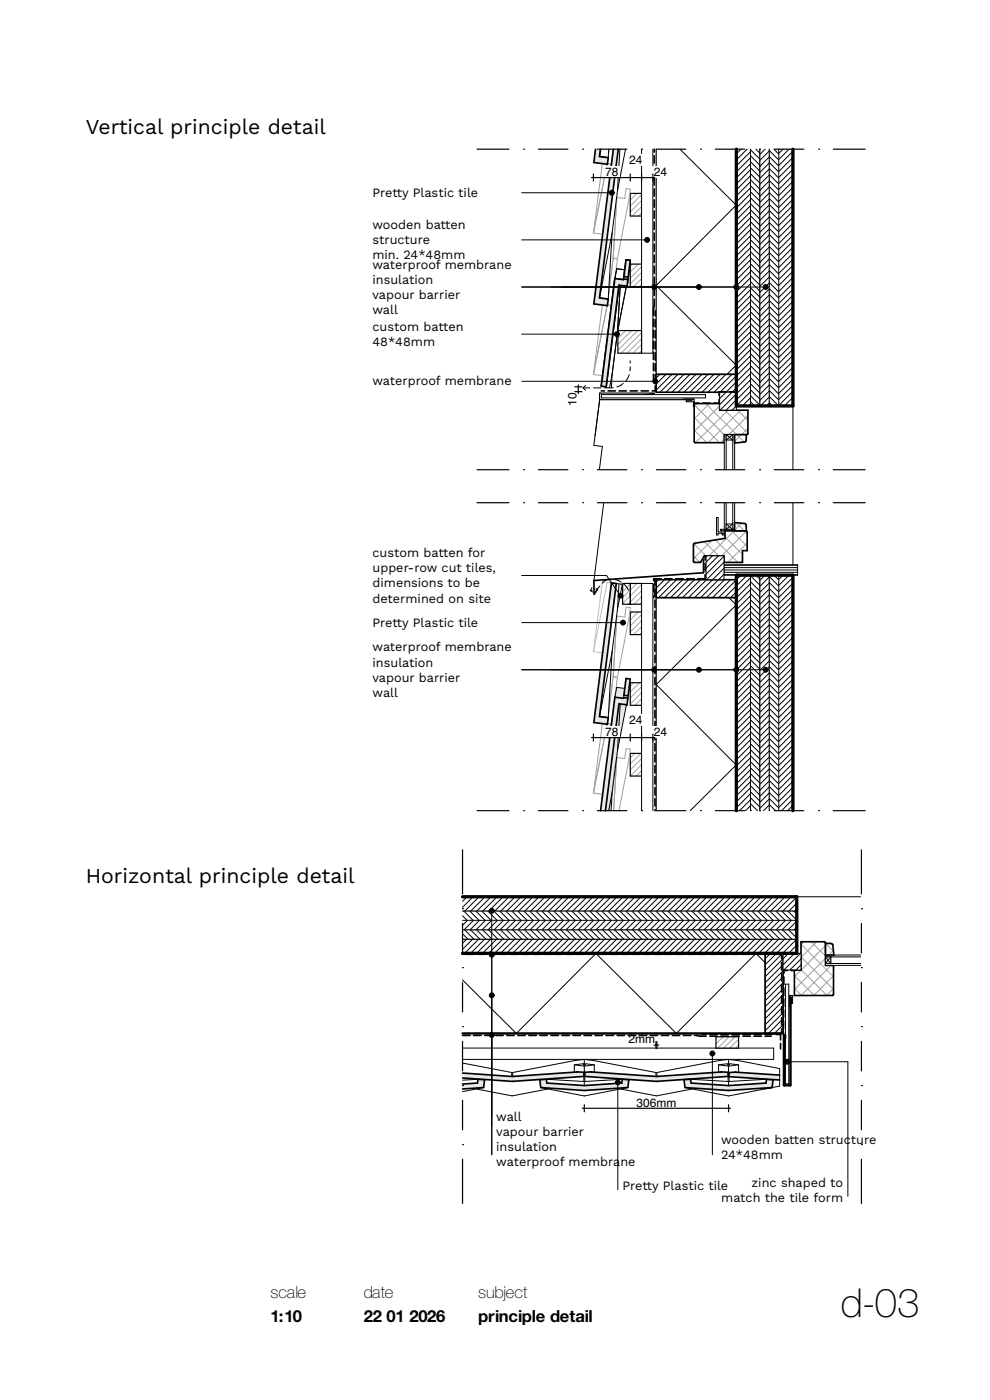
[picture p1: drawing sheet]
<svg xmlns="http://www.w3.org/2000/svg" width="210mm" height="297mm" viewBox="0 0 210 297" stroke-linecap="round" stroke-linejoin="round" font-family="sans-serif">
<defs><g id="words">
<text font-size="8.5" x="178.4" y="279.4">d-03</text>
<g font-size="4.5">
<text x="18.2" y="28.4">Vertical principle detail</text>
<text x="18.2" y="187.4">Horizontal principle detail</text>
</g>
<g font-size="3.5">
<text x="57.4" y="275.4">scale</text>
<text x="77.2" y="275.4">date</text>
<text x="101.4" y="275.4">subject</text>
<text x="57.4" y="280.4">1:10</text>
<text x="77.2" y="280.4">22</text>
<text x="82" y="280.4">01</text>
<text x="86.8" y="280.4">2026</text>
<text x="101.4" y="280.4">principle detail</text>
</g>
<g font-size="2.7">
<text x="79" y="41.8">Pretty Plastic tile</text>
<text x="79" y="48.6">wooden batten</text>
<text x="79" y="51.8">structure</text>
<text x="79" y="55">min. 24*48mm</text>
<text x="79" y="57">waterproof membrane</text>
<text x="79" y="60.2">insulation</text>
<text x="79" y="63.4">vapour barrier</text>
<text x="79" y="66.6">wall</text>
<text x="79" y="70.2">custom batten</text>
<text x="79" y="73.4">48*48mm</text>
<text x="79" y="81.8">waterproof membrane</text>
<text x="79" y="118.2">custom batten for</text>
<text x="79" y="121.4">upper-row cut tiles,</text>
<text x="79" y="124.6">dimensions to be</text>
<text x="79" y="127.8">determined on site</text>
<text x="79" y="133">Pretty Plastic tile</text>
<text x="79" y="138.2">waterproof membrane</text>
<text x="79" y="141.4">insulation</text>
<text x="79" y="144.6">vapour barrier</text>
<text x="79" y="147.8">wall</text>
<text x="105.3" y="237.8">wall</text>
<text x="105.3" y="241">vapour barrier</text>
<text x="105.3" y="244.2">insulation</text>
<text x="153" y="242.7">wooden batten struc</text>
<text x="153" y="245.9">24*48mm</text>
<text x="180.5" y="242.7">ture</text>
<text x="105.3" y="247.4">waterproof membra</text>
<text x="131.6" y="247.4">ne</text>
<text x="159.4" y="251.8">zinc shaped to</text>
<text x="132" y="252.5">Pretty Plastic tile</text>
<text x="153" y="255">match the tile form</text>
</g>
<g font-size="2.5">
<text x="133.5" y="34.8">24</text>
<text x="128.4" y="37.3">78</text>
<text x="138.7" y="37.3">24</text>
<text x="122.3" y="86.1" transform="rotate(-90 122.3 86.1)">10</text>
<text x="133.5" y="153.6">24</text>
<text x="128.4" y="156.1">78</text>
<text x="138.7" y="156.1">24</text>
<text x="133.3" y="221.3">2mm</text>
<text x="135" y="234.8">306mm</text>
</g>
</g></defs>
<path d="M126.4 202.2l17.1 17 16.9-17M126.4 202.2l-16.9 17-11.4-11.3M160.3 202.2l2 2" fill="none" stroke="#000" stroke-width=".21"/>
<path d="M98.1 202.2h64.2v17h-64.2" fill="none" stroke="#000" stroke-width=".25"/>
<path d="M98.1 199.2h70.9v3h-70.9z" fill-rule="evenodd" fill="#fff"/>
<g fill="none" stroke="#000" stroke-width=".21">
<path d="M98.1 199.2h70.9M99 199.2l-.9 .9M100.3 199.2l-2.2 2.2M101.5 199.2l-3 3M102.8 199.2l-3 3M104.1 199.2l-3 3M105.4 199.2l-3 3M106.6 199.2l-3 3M107.9 199.2l-3 3M109.2 199.2l-3 3M110.4 199.2l-3 3M111.7 199.2l-3 3"/>
<path d="M113 199.2l-3 3M114.3 199.2l-3 3M115.5 199.2l-3 3M116.8 199.2l-3 3M118.1 199.2l-3 3M119.4 199.2l-3 3M120.6 199.2l-3 3M121.9 199.2l-3 3M123.2 199.2l-3 3M124.4 199.2l-3 3M125.7 199.2l-3 3M127 199.2l-3 3"/>
<path d="M128.3 199.2l-3 3M129.5 199.2l-3 3M130.8 199.2l-3 3M132.1 199.2l-3 3M133.4 199.2l-3 3M134.6 199.2l-3 3M135.9 199.2l-3 3M137.2 199.2l-3 3M138.4 199.2l-3 3M139.7 199.2l-3 3M141 199.2l-3 3M142.3 199.2l-3 3"/>
<path d="M143.5 199.2l-3 3M144.8 199.2l-3 3M146.1 199.2l-3 3M147.4 199.2l-3 3M148.6 199.2l-3 3M149.9 199.2l-3 3M151.2 199.2l-3 3M152.4 199.2l-3 3M153.7 199.2l-3 3M155 199.2l-3 3M156.3 199.2l-3 3M157.5 199.2l-3 3"/>
<path d="M158.8 199.2l-3 3M160.1 199.2l-3 3M161.4 199.2l-3 3M162.6 199.2l-3 3M163.9 199.2l-3 3M165.2 199.2l-3 3M166.4 199.2l-3 3M167.7 199.2l-3 3M169 199.2l-3 3M169 199.2v3h-70.9M169 201.8l-.5 .4M169 200.5l-1.7 1.7"/>
</g>
<path d="M98.1 197.2h70.9v2h-70.9z" fill-rule="evenodd" fill="#fff"/>
<g fill="none" stroke="#000" stroke-width=".21">
<path d="M98.1 198.1l1.2 1.1M98.1 197.2h70.9v2h-70.9M98.5 197.2l2 2M99.8 197.2l2 2M101.1 197.2l2 2M102.4 197.2l2 2M103.6 197.2l2 2M104.9 197.2l2 2M106.2 197.2l2 2M107.4 197.2l2 2M108.7 197.2l2 2M110 197.2l2 2"/>
<path d="M111.3 197.2l2 2M112.5 197.2l2 2M113.8 197.2l2 2M115.1 197.2l2 2M116.4 197.2l2 2M117.6 197.2l2 2M118.9 197.2l2 2M120.2 197.2l2 2M121.4 197.2l2 2M122.7 197.2l2 2M124 197.2l2 2M125.3 197.2l2 2"/>
<path d="M126.5 197.2l2 2M127.8 197.2l2 2M129.1 197.2l2 2M130.4 197.2l2 2M131.6 197.2l2 2M132.9 197.2l2 2M134.2 197.2l2 2M135.4 197.2l2 2M136.7 197.2l2 2M138 197.2l2 2M139.3 197.2l2 2M140.5 197.2l2 2"/>
<path d="M141.8 197.2l2 2M143.1 197.2l2 2M144.4 197.2l2 2M145.6 197.2l2 2M146.9 197.2l2 2M148.2 197.2l2 2M149.4 197.2l2 2M150.7 197.2l2 2M152 197.2l2 2M153.3 197.2l2 2M154.5 197.2l2 2M155.8 197.2l2 2"/>
<path d="M157.1 197.2l2 2M158.4 197.2l2 2M159.6 197.2l2 2M160.9 197.2l2 2M162.2 197.2l2 2M163.4 197.2l2 2M164.7 197.2l2 2M166 197.2l2 2M167.3 197.2l1.7 1.8M168.5 197.2l.5 .5"/>
</g>
<path d="M98.1 195.2h70.9v2h-70.9z" fill-rule="evenodd" fill="#fff"/>
<g fill="none" stroke="#000" stroke-width=".21">
<path d="M98.1 195.2h70.9v2h-70.9M99.2 195.2l-1.1 1.1M100.4 195.2l-2 2M101.7 195.2l-2 2M103 195.2l-2 2M104.3 195.2l-2 2M105.5 195.2l-2 2M106.8 195.2l-2 2M108.1 195.2l-2 2M109.4 195.2l-2 2M110.6 195.2l-2 2M111.9 195.2l-2 2"/>
<path d="M113.2 195.2l-2 2M114.4 195.2l-2 2M115.7 195.2l-2 2M117 195.2l-2 2M118.3 195.2l-2 2M119.5 195.2l-2 2M120.8 195.2l-2 2M122.1 195.2l-2 2M123.4 195.2l-2 2M124.6 195.2l-2 2M125.9 195.2l-2 2M127.2 195.2l-2 2"/>
<path d="M128.4 195.2l-2 2M129.7 195.2l-2 2M131 195.2l-2 2M132.3 195.2l-2 2M133.5 195.2l-2 2M134.8 195.2l-2 2M136.1 195.2l-2 2M137.4 195.2l-2 2M138.6 195.2l-2 2M139.9 195.2l-2 2M141.2 195.2l-2 2M142.4 195.2l-2 2"/>
<path d="M143.7 195.2l-2 2M145 195.2l-2 2M146.3 195.2l-2 2M147.5 195.2l-2 2M148.8 195.2l-2 2M150.1 195.2l-2 2M151.4 195.2l-2 2M152.6 195.2l-2 2M153.9 195.2l-2 2M155.2 195.2l-2 2M156.4 195.2l-2 2M157.7 195.2l-2 2"/>
<path d="M159 195.2l-2 2M160.3 195.2l-2 2M161.5 195.2l-2 2M162.8 195.2l-2 2M164.1 195.2l-2 2M165.4 195.2l-2 2M166.6 195.2l-2 2M167.9 195.2l-2 2M169 196.7l-.6 .5M169 195.4l-1.8 1.8"/>
</g>
<path d="M98.1 193.2h70.9v2h-70.9z" fill-rule="evenodd" fill="#fff"/>
<g fill="none" stroke="#000" stroke-width=".21">
<path d="M98.1 194.3l1 .9M98.1 193.2h70.9v2h-70.9M98.4 193.2l2 2M99.6 193.2l2 2M100.9 193.2l2 2M102.2 193.2l2 2M103.4 193.2l2 2M104.7 193.2l2 2M106 193.2l2 2M107.3 193.2l2 2M108.5 193.2l2 2M109.8 193.2l2 2"/>
<path d="M111.1 193.2l2 2M112.4 193.2l2 2M113.6 193.2l2 2M114.9 193.2l2 2M116.2 193.2l2 2M117.4 193.2l2 2M118.7 193.2l2 2M120 193.2l2 2M121.3 193.2l2 2M122.5 193.2l2 2M123.8 193.2l2 2M125.1 193.2l2 2"/>
<path d="M126.4 193.2l2 2M127.6 193.2l2 2M128.9 193.2l2 2M130.2 193.2l2 2M131.4 193.2l2 2M132.7 193.2l2 2M134 193.2l2 2M135.3 193.2l2 2M136.5 193.2l2 2M137.8 193.2l2 2M139.1 193.2l2 2M140.4 193.2l2 2"/>
<path d="M141.6 193.2l2 2M142.9 193.2l2 2M144.2 193.2l2 2M145.4 193.2l2 2M146.7 193.2l2 2M148 193.2l2 2M149.3 193.2l2 2M150.5 193.2l2 2M151.8 193.2l2 2M153.1 193.2l2 2M154.4 193.2l2 2M155.6 193.2l2 2"/>
<path d="M156.9 193.2l2 2M158.2 193.2l2 2M159.4 193.2l2 2M160.7 193.2l2 2M162 193.2l2 2M163.3 193.2l2 2M164.5 193.2l2 2M165.8 193.2l2 2M167.1 193.2l1.9 2M168.4 193.2l.6 .7"/>
</g>
<path d="M98.1 190.2h70.9v3h-70.9z" fill-rule="evenodd" fill="#fff"/>
<g fill="none" stroke="#000" stroke-width=".21">
<path d="M98.1 190.2h70.9v3h-70.9M99.1 190.2l-1 1M100.4 190.2l-2.3 2.3M101.6 190.2l-3 3M102.9 190.2l-3 3M104.2 190.2l-3 3M105.4 190.2l-3 3M106.7 190.2l-3 3M108 190.2l-3 3M109.3 190.2l-3 3M110.5 190.2l-3 3M111.8 190.2l-3 3"/>
<path d="M113.1 190.2l-3 3M114.4 190.2l-3 3M115.6 190.2l-3 3M116.9 190.2l-3 3M118.2 190.2l-3 3M119.4 190.2l-3 3M120.7 190.2l-3 3M122 190.2l-3 3M123.3 190.2l-3 3M124.5 190.2l-3 3M125.8 190.2l-3 3M127.1 190.2l-3 3"/>
<path d="M128.4 190.2l-3 3M129.6 190.2l-3 3M130.9 190.2l-3 3M132.2 190.2l-3 3M133.4 190.2l-3 3M134.7 190.2l-3 3M136 190.2l-3 3M137.3 190.2l-3 3M138.5 190.2l-3 3M139.8 190.2l-3 3M141.1 190.2l-3 3M142.4 190.2l-3 3"/>
<path d="M143.6 190.2l-3 3M144.9 190.2l-3 3M146.2 190.2l-3 3M147.4 190.2l-3 3M148.7 190.2l-3 3M150 190.2l-3 3M151.3 190.2l-3 3M152.5 190.2l-3 3M153.8 190.2l-3 3M155.1 190.2l-3 3M156.4 190.2l-3 3M157.6 190.2l-3 3"/>
<path d="M158.9 190.2l-3 3M160.2 190.2l-3 3M161.4 190.2l-3 3M162.7 190.2l-3 3M164 190.2l-3 3M165.3 190.2l-3 3M166.5 190.2l-3 3M167.8 190.2l-3 3M169 192.9l-.4 .3M169 191.6l-1.6 1.6M169 190.3l-2.9 2.9"/>
</g>
<path d="M162.3 202.2h3.8v17h-3.8z" fill-rule="evenodd" fill="#fff"/>
<g fill="none" stroke="#000" stroke-width=".21">
<path d="M163.4 202.2l-1.1 1.2M164.7 202.2l-2.4 2.5M166 202.2l-3.7 3.7M166.1 218.7l-.6 .5M166.1 217.4l-1.8 1.8M166.1 216.1l-3.1 3.1M166.1 214.9l-3.8 3.8M166.1 213.6l-3.8 3.8M166.1 212.3l-3.8 3.8M166.1 211l-3.8 3.8M166.1 209.8l-3.8 3.8M166.1 208.5l-3.8 3.8"/>
<path d="M166.1 207.2l-3.8 3.8M166.1 205.9l-3.8 3.8M166.1 204.7l-3.8 3.8M166.1 203.4l-3.8 3.8"/>
</g>
<path d="M162.3 202.2h3.8v17h-3.8z" fill="none" stroke="#000" stroke-width=".35"/>
<path d="M169.9 199.8h5l.2 .2v4.8h1.6l.1 .2v6l-.2 .2h-8.1v-5.4h1.4z" fill-rule="evenodd" fill="#fff"/>
<g fill="none" stroke="#99a3a6" stroke-width=".21">
<path d="M170.6 199.8l-.7 .6M172.1 199.8l3 3M173.3 199.8l-3.4 3.3M174.8 199.8l.3 .3M168.5 207l4.2 4.2M168.5 209.7l1.5 1.5M169.9 200.3l6.9 6.9M169.9 203l6.9 6.9M169.9 205.7l5.5 5.5M175.1 203.3l-6.6 6.6M175.1 200.6l-6.6 6.6M176.3 204.8l-6.4 6.4"/>
<path d="M176.8 209.7l-1.5 1.5M176.8 207l-4.2 4.2"/>
</g>
<path d="M169.9 199.8h5l.2 .2v4.8h1.6l.1 .2v6l-.2 .2h-8.1v-5.4h1.4z" fill="none" stroke="#000" stroke-width=".35"/>
<path d="M175.1 202.6h8.3v.4h-8.3z" fill-rule="evenodd" fill="#fff"/>
<path d="M175.1 202.6h8.3v.4h-8.3z" fill="none" stroke="#000" stroke-width=".21"/>
<path d="M175.1 204.4h8.3v.4h-8.3z" fill-rule="evenodd" fill="#fff"/>
<path d="M175.1 204.4h8.3v.4h-8.3z" fill="none" stroke="#000" stroke-width=".21"/>
<path d="M175.1 203h1.1v1.4h-1.1z" fill-rule="evenodd" fill="#fff"/>
<path d="M175.1 203h1.1v1.4h-1.1z" fill="none" stroke="#000" stroke-width=".25"/>
<path d="M175.1 200.1l1.3 .1 .2 .2 .3 2.2h-1.8z" fill-rule="evenodd" fill="#fff"/>
<path d="M175.1 200.1l1.7 1.7M175.6 200.1l-.5 .5M176.8 201.6l-1 1" fill="none" stroke="#99a3a6" stroke-width=".21"/>
<path d="M175.1 200.1l1.3 .1 .2 .2 .3 2.2h-1.8z" fill="none" stroke="#000" stroke-width=".35"/>
<path d="M166.1 202.2h3.8v3.6h-3.8z" fill-rule="evenodd" fill="#fff"/>
<path d="M166.1 202.2h3.8v3.6h-3.8zM167.3 202.2l-1.2 1.2M168.5 202.2l-2.4 2.5M169.8 202.2l-3.5 3.6M169.9 204.7l-1.1 1.1M169.9 203.4l-2.4 2.4" fill="none" stroke="#000" stroke-width=".21"/>
<path d="M98.1 222.3h66v2.4h-66z" fill-rule="evenodd" fill="#fff"/>
<path d="M98.1 222.3h66v2.4h-66" fill="none" stroke="#000" stroke-width=".21"/>
<path d="M151.9 219.9h4.8v2.4h-4.8z" fill-rule="evenodd" fill="#fff"/>
<path d="M152.1 219.9l-.2 .3M153.4 219.9l-1.5 1.6M154.7 219.9l-2.4 2.4M155.9 219.9l-2.4 2.4M156.7 221.7l-.6 .6M156.7 220.5l-1.9 1.8" fill="none" stroke="#99a3a6" stroke-width=".21"/>
<path d="M151.9 219.9h4.8v2.4h-4.8z" fill="none" stroke="#000" stroke-width=".25"/>
<path d="M166.6 208.8h.7v21.1h-.7z" fill-rule="evenodd" fill="#fff"/>
<path d="M166.6 208.8h.7v21.1h-.7z" fill="none" stroke="#000" stroke-width=".21"/>
<!-- layer: 82 Interieur -->
<path d="M114.5 229.1l1.4-.1 .1 .8 7.9 .5 8-.5 .1-.8 1.4 .1-.2 1.6-9.3 .6-9.2-.6z" fill-rule="evenodd" fill="#e6e8e9"/>
<path d="M114.5 229.1l1.4-.1 .1 .8 7.9 .5 8-.5 .1-.8 1.4 .1-.2 1.6-9.3 .6-9.2-.6z" fill="none" stroke="#000" stroke-width=".35"/>
<path d="M124.1 227.5l1.4-.1 13.7 1 13.8-1 1.4 .1v.9l-15.2 1-15.2-1z" fill-rule="evenodd" fill="#e6e8e9"/>
<path d="M125.5 227.4l13.7 1 13.8-1M125.5 227.4l-1.4 .1-.1 .9 15.2 1 15.2-1v-.9l-1.4-.1M125.5 227.4h.1M153 227.4h.1" fill="none" stroke="#000" stroke-width=".35"/>
<g fill="none" stroke="#000" stroke-width=".21">
<path d="M114.7 230.7l9.2 1.8 9.3-1.8M115.9 229l8 .4M121.8 225.9v1.6M121.8 225.9l2.1 .3M123.7 225.9h.1M123.8 225.9h.3M123.8 228h.1M123.9 229.4v.9M123.9 224.7l2.1 .3 13.1 2.5v.9M123.9 224.7l-2.1 .3-13.1 2.5v.9M123.9 224.7v.9M123.9 226.2v1.8"/>
<path d="M123.9 225.6l-2.1 .3M123.9 225.6l2.2 .3M124 228h-.1M124 228.4v1M124.1 225.9h.1M126.1 225.9v1.6M126.1 225.9l-2.2 .3M132 229l-8.1 .4M146.8 231l-7.6 1.5-7.5-1.5M154.4 228.4v1"/>
</g>
<path d="M145.1 229.1l1.4-.1 .1 .8 7.9 .5 8-.5 .1-.8 1.4 .1-.2 1.6-9.3 .6-9.2-.6z" fill-rule="evenodd" fill="#e6e8e9"/>
<path d="M145.1 229.1l1.4-.1 .1 .8 7.9 .5 8-.5 .1-.8 1.4 .1-.2 1.6-9.3 .6-9.2-.6z" fill="none" stroke="#000" stroke-width=".35"/>
<path d="M154.6 227.5l1.5-.1 9.3 .7v1l-10.8-.7z" fill-rule="evenodd" fill="#e6e8e9"/>
<path d="M156.1 227.5l9.3 .6M156.1 227.4l-1.5 .1v.9l10.8 .7M156.1 227.4v.1" fill="none" stroke="#000" stroke-width=".35"/>
<g fill="none" stroke="#000" stroke-width=".21">
<path d="M146.5 229l8 .4M152.4 225.9v1.6M152.4 225.9l2.1 .3M154.3 225.9h.1M154.4 225.9h.1M154.4 225.9h.3M154.4 228h.1M154.5 229.4v.9M154.5 224.7l2.1 .3 8.8 1.7v3.7l-10.9 2.1-9.2-1.8M154.5 224.7l-2.1 .3-13.1 2.5v.9M154.5 224.7v.9M154.5 226.2v1.8"/>
<path d="M154.5 225.6l-2.1 .3M154.5 225.6l2.2 .3M154.6 228h-.1M154.7 228.4v1M156.7 225.9v1.6M156.7 225.9l-2.2 .3M162.6 229l-8.1 .4"/>
</g>
<path d="M98.1 230l3.2-.2 .1-.8 1.4 .1-.2 1.6-4.5 .3z" fill-rule="evenodd" fill="#e6e8e9"/>
<path d="M101.3 229.8l.1-.8 1.4 .1-.2 1.6-4.5 .3" fill="none" stroke="#000" stroke-width=".35"/>
<path d="M98.1 227.6l10.5 .8 13.8-1 1.4 .1v.9l-15.2 1-10.5-.7z" fill-rule="evenodd" fill="#e6e8e9"/>
<path d="M101.3 229.8l-3.2 .2M122.4 227.4h.1M122.4 227.4l1.4 .1v.9l-15.2 1-10.5-.7M122.4 227.4l-13.8 1-10.5-.8" fill="none" stroke="#000" stroke-width=".35"/>
<path d="M98.1 225.5l10.4 2v.9M101.4 229l-3.3 .2M102.6 230.7l-4.5 .9M116.2 231l-7.6 1.5-7.5-1.5M123.8 228.4v1" fill="none" stroke="#000" stroke-width=".21"/>
<path d="M98.1 202.2h70.9M98.1 219.2h67.6" fill="none" stroke="#000" stroke-width=".5"/>
<!-- layer: 22 NC Binnenwanden -->
<g fill="none" stroke="#000" stroke-width=".21">
<path d="M183.5 177.3v.1M104.3 193.7v51.3M169 190.2h14.4M183.5 180.5h.1M183.5 193h.1M183.5 183.6v6.3M183.5 196.1v6.3M166.4 219.8l.2 1.8M167.9 211.6v1.2l.1 .1 .1-1.6-.6-.1v2.3M175.1 203l1.1 1.4M176.2 203l-1.1 1.4M183.5 205.5h.1"/>
<path d="M183.5 218h.1M183.5 208.6v6.3M131.1 230.1v22.3M151.1 224v21M167.5 225.2h12.4v28.6M183.5 230.5h.1M183.5 221.1v6.3M183.5 233.6v6.3M183.5 243h.1M183.5 246.2v6.7"/>
</g>
<g fill="none" stroke="#000" stroke-width=".35">
<path d="M98.1 202.4h.1M99 202.4h1.5M101.3 202.4h1.6M103.7 202.4h1.5M106 202.4h1.6M108.3 202.4h1.6M110.7 202.4h1.5M113 202.4h1.6M115.4 202.4h1.5M117.7 202.4h1.6M120 202.4h1.6M122.4 202.4h1.5"/>
<path d="M124.7 202.4h1.6M127.1 202.4h1.5M129.4 202.4h1.6M131.7 202.4h1.6M134.1 202.4h1.5M136.4 202.4h1.6M138.8 202.4h1.5M141.1 202.4h1.6M143.5 202.4h1.5M145.8 202.4h1.6M148.1 202.4h1.6M148.8 219.4h1"/>
<path d="M150.5 202.4h1.5M150.6 219.4h1.5M152.8 202.4h1.6M152.9 219.4h1.6M155.2 202.4h1.5M155.3 219.4h1.5M157.5 202.4h1.6M157.6 219.4h1.6M159.8 202.4h1.6M159.9 219.4h1.6M162.2 202.4h1.5M162.3 219.4h1.5"/>
<path d="M164.5 202.4h1.3v1M164.6 219.4h1v1.2M165.8 204.2v1.6M165.8 206.6v1.5M165.8 208.9v1.6M165.8 211.2v1.6M165.8 213.6v1.5M165.8 215.9v1.6M165.8 218.3v.9M166.2 219v.5M166.2 216.6v1.6M166.2 214.3v1.5"/>
<path d="M166.2 211.9v1.6M166.3 209.6l-.1 1.6M166.3 207.3v1.5M167 205.9h-.7v.6M167.8 205.9h.7M165.6 221.4v1.1"/>
</g>
<g fill="none" stroke="#000" stroke-width=".35">
<path d="M98.1 219.7h1.6M100.5 219.7h1.5M102.8 219.7h1.6M105.2 219.7h1.5M107.5 219.7h1.6M109.8 219.7h1.6M112.2 219.7h1.5M114.5 219.7h1.6M116.9 219.7h1.5M119.2 219.7h1.6M121.6 219.7h1.5M123.9 219.7h1.6"/>
<path d="M126.2 219.7h1.6M128.6 219.7h1.5M130.9 219.7h1.6M133.3 219.7h1.5M135.6 219.7h1.6M137.9 219.7h1.6M140.3 219.7h1.5M142.6 219.7h1.6M145 219.7h1.5M147.3 219.7l2.5 .1M150.6 219.8h1.5M152.9 219.8h1.6"/>
<path d="M155.3 219.8h1.5M157.6 219.8h1.6M159.9 219.8h1.6M162.3 219.8h1.3"/>
</g>
<!-- layer: 22 NC Binnenwanden -->
<path d="M167.7 211.5v18.7l-.1 .1-1.3-.1 .1-10.5 .1 .1v.5" fill="none" stroke="#000" stroke-width=".5"/>
<path d="M98.1 190.2h70.9v12h-70.9" fill="none" stroke="#000" stroke-width=".7"/>
<path d="M123.5 235.1h31.4M123.9 234.4v1.5M138.7 221.7h1M139.1 221v1.5M139.3 221v1.5M154.5 234.4v1.5" fill="none" stroke="#000" stroke-width=".25"/>
<!-- layer: 22 NC Binnenwanden -->
<g fill="#000">
<circle cx="104.3" cy="193.2" r=".5"/>
<circle cx="104.3" cy="211.1" r=".5"/>
<circle cx="104.3" cy="202.5" r=".5"/>
<circle cx="104.3" cy="219.6" r=".5"/>
<circle cx="131.1" cy="229.6" r=".5"/>
<circle cx="151.1" cy="223.5" r=".5"/>
<circle cx="167" cy="225.2" r=".5"/>
</g>
<g fill="none" stroke="#000" stroke-width=".25">
<circle cx="104.3" cy="193.2" r=".5"/>
<circle cx="104.3" cy="219.6" r=".5"/>
<circle cx="104.3" cy="211.1" r=".5"/>
<circle cx="104.3" cy="202.5" r=".5"/>
<circle cx="131.1" cy="229.6" r=".5"/>
<circle cx="151.1" cy="223.5" r=".5"/>
<circle cx="167" cy="225.2" r=".5"/>
</g>
<path d="M131.2 149.3l1.7 .2-1.9 9.7-1.2 9-.2 3.8h-1.2z" fill-rule="evenodd" fill="#e9ebeb"/>
<path d="M139.2 31.6h17v47.8h-17z" fill-rule="evenodd" fill="#fff"/>
<path d="M144.2 31.6l12 11.9M156.2 43.5l-17 17.1 17 16.9M156.2 77.4l-2 2" fill="none" stroke="#000" stroke-width=".21"/>
<path d="M139.2 31.6v47.8h17v-47.8" fill="none" stroke="#000" stroke-width=".25"/>
<path d="M156.2 31.6h3v54.5h-3z" fill-rule="evenodd" fill="#fff"/>
<g fill="none" stroke="#000" stroke-width=".21">
<path d="M156.2 31.6v54.5M157.2 31.6l-1 1.1M158.5 31.6l-2.3 2.3M159.2 39.8l-3 3M159.2 38.6l-3 3M159.2 37.3l-3 3M159.2 36l-3 3M159.2 34.7l-3 3M159.2 33.5l-3 3M159.2 32.2l-3 3M159.2 31.6v54.5h-3M159.2 58.9l-3 3"/>
<path d="M159.2 57.7l-3 3M159.2 56.4l-3 3M159.2 55.1l-3 3M159.2 53.8l-3 3M159.2 52.6l-3 3M159.2 51.3l-3 3M159.2 50l-3 3M159.2 48.7l-3 3M159.2 47.5l-3 3M159.2 46.2l-3 3M159.2 44.9l-3 3M159.2 43.7l-3 3"/>
<path d="M159.2 42.4l-3 3M159.2 41.1l-3 3M159.2 79.3l-3 3M159.2 78l-3 3M159.2 76.8l-3 3M159.2 75.5l-3 3M159.2 74.2l-3 3M159.2 72.9l-3 3M159.2 71.7l-3 3M159.2 70.4l-3 3M159.2 69.1l-3 3M159.2 67.8l-3 3"/>
<path d="M159.2 66.6l-3 3M159.2 65.3l-3 3M159.2 64l-3 3M159.2 62.7l-3 3M159.2 61.5l-3 3M159.2 60.2l-3 3M159.2 85.7l-.5 .4M159.2 84.4l-1.7 1.7M159.2 83.1l-3 3M159.2 81.8l-3 3M159.2 80.6l-3 3"/>
</g>
<path d="M159.2 31.6h2v54.5h-2z" fill-rule="evenodd" fill="#fff"/>
<g fill="none" stroke="#000" stroke-width=".21">
<path d="M159.2 39.4l2 2M159.2 38.1l2 2M159.2 36.9l2 2M159.2 35.6l2 2M159.2 34.3l2 2M159.2 33l2 2M159.2 31.8l2 2M159.2 31.6v54.5h2v-54.5M160.3 31.6l.9 .9M159.2 59.8l2 2M159.2 58.5l2 2M159.2 57.2l2 2"/>
<path d="M159.2 55.9l2 2M159.2 54.7l2 2M159.2 53.4l2 2M159.2 52.1l2 2M159.2 50.9l2 2M159.2 49.6l2 2M159.2 48.3l2 2M159.2 47l2 2M159.2 45.8l2 2M159.2 44.5l2 2M159.2 43.2l2 2M159.2 41.9l2 2"/>
<path d="M159.2 40.7l2 2M159.2 78.9l2 2M159.2 77.6l2 2M159.2 76.3l2 2M159.2 75l2 2M159.2 73.8l2 2M159.2 72.5l2 2M159.2 71.2l2 2M159.2 69.9l2 2M159.2 68.7l2 2M159.2 67.4l2 2M159.2 66.1l2 2"/>
<path d="M159.2 64.9l2 2M159.2 63.6l2 2M159.2 62.3l2 2M159.2 61l2 2M159.2 85.2l.9 .9M159.2 84l2 2M159.2 82.7l2 2M159.2 81.4l2 2M159.2 80.1l2 2"/>
</g>
<path d="M161.2 31.6h2v54.5h-2z" fill-rule="evenodd" fill="#fff"/>
<g fill="none" stroke="#000" stroke-width=".21">
<path d="M161.2 31.6v54.5h2v-54.5M162.3 31.6l-1.1 1.1M163.2 39.7l-2 2M163.2 38.4l-2 2M163.2 37.1l-2 2M163.2 35.8l-2 2M163.2 34.6l-2 2M163.2 33.3l-2 2M163.2 32l-2 2M163.2 58.7l-2 2M163.2 57.5l-2 2M163.2 56.2l-2 2"/>
<path d="M163.2 54.9l-2 2M163.2 53.7l-2 2M163.2 52.4l-2 2M163.2 51.1l-2 2M163.2 49.8l-2 2M163.2 48.6l-2 2M163.2 47.3l-2 2M163.2 46l-2 2M163.2 44.7l-2 2M163.2 43.5l-2 2M163.2 42.2l-2 2M163.2 40.9l-2 2"/>
<path d="M163.2 79.1l-2 2M163.2 77.8l-2 2M163.2 76.6l-2 2M163.2 75.3l-2 2M163.2 74l-2 2M163.2 72.8l-2 2M163.2 71.5l-2 2M163.2 70.2l-2 2M163.2 68.9l-2 2M163.2 67.7l-2 2M163.2 66.4l-2 2M163.2 65.1l-2 2"/>
<path d="M163.2 63.8l-2 2M163.2 62.6l-2 2M163.2 61.3l-2 2M163.2 60l-2 2M163.2 85.5l-.6 .6M163.2 84.2l-1.9 1.9M163.2 82.9l-2 2M163.2 81.7l-2 2M163.2 80.4l-2 2"/>
</g>
<path d="M163.2 31.6h2v54.5h-2z" fill-rule="evenodd" fill="#fff"/>
<g fill="none" stroke="#000" stroke-width=".21">
<path d="M163.2 39.6l2 2M163.2 38.3l2 2M163.2 37l2 2M163.2 35.8l2 2M163.2 34.5l2 2M163.2 33.2l2 2M163.2 31.9l2 2M163.2 31.6v54.5h2M164.2 31.6l1 1.1M165.2 31.6v54.5M163.2 59.9l2 2M163.2 58.7l2 2"/>
<path d="M163.2 57.4l2 2M163.2 56.1l2 2M163.2 54.9l2 2M163.2 53.6l2 2M163.2 52.3l2 2M163.2 51l2 2M163.2 49.8l2 2M163.2 48.5l2 2M163.2 47.2l2 2M163.2 45.9l2 2M163.2 44.7l2 2M163.2 43.4l2 2"/>
<path d="M163.2 42.1l2 2M163.2 40.9l2 2M163.2 79l2 2M163.2 77.8l2 2M163.2 76.5l2 2M163.2 75.2l2 2M163.2 73.9l2 2M163.2 72.7l2 2M163.2 71.4l2 2M163.2 70.1l2 2M163.2 68.9l2 2M163.2 67.6l2 2"/>
<path d="M163.2 66.3l2 2M163.2 65l2 2M163.2 63.8l2 2M163.2 62.5l2 2M163.2 61.2l2 2M163.2 85.4l.7 .7M163.2 84.1l2 2M163.2 82.9l2 2M163.2 81.6l2 2M163.2 80.3l2 2"/>
</g>
<path d="M165.2 31.6h3v54.5h-3z" fill-rule="evenodd" fill="#fff"/>
<g fill="none" stroke="#000" stroke-width=".21">
<path d="M165.2 31.6v54.5h3v-54.5M166.1 31.6l-.9 1M167.4 31.6l-2.2 2.2M168.2 39.7l-3 3M168.2 38.5l-3 3M168.2 37.2l-3 3M168.2 35.9l-3 3M168.2 34.7l-3 3M168.2 33.4l-3 3M168.2 32.1l-3 3M168.2 58.8l-3 3M168.2 57.6l-3 3"/>
<path d="M168.2 56.3l-3 3M168.2 55l-3 3M168.2 53.7l-3 3M168.2 52.5l-3 3M168.2 51.2l-3 3M168.2 49.9l-3 3M168.2 48.7l-3 3M168.2 47.4l-3 3M168.2 46.1l-3 3M168.2 44.8l-3 3M168.2 43.6l-3 3M168.2 42.3l-3 3"/>
<path d="M168.2 41l-3 3M168.2 79.2l-3 3M168.2 77.9l-3 3M168.2 76.7l-3 3M168.2 75.4l-3 3M168.2 74.1l-3 3M168.2 72.8l-3 3M168.2 71.6l-3 3M168.2 70.3l-3 3M168.2 69l-3 3M168.2 67.8l-3 3M168.2 66.5l-3 3"/>
<path d="M168.2 65.2l-3 3M168.2 63.9l-3 3M168.2 62.7l-3 3M168.2 61.4l-3 3M168.2 60.1l-3 3M168.2 85.6l-.6 .5M168.2 84.3l-1.8 1.8M168.2 83l-3 3M168.2 81.8l-3 3M168.2 80.5l-3 3"/>
</g>
<path d="M139.2 79.4h17v3.8h-17z" fill-rule="evenodd" fill="#fff"/>
<g fill="none" stroke="#000" stroke-width=".21">
<path d="M140 79.4l-.8 .8M141.3 79.4l-2.1 2.1M142.5 79.4l-3.3 3.3M143.8 79.4l-3.8 3.8M145.1 79.4l-3.8 3.8M146.3 79.4l-3.8 3.8M147.6 79.4l-3.8 3.8M148.9 79.4l-3.8 3.8M150.2 79.4l-3.8 3.8M151.4 79.4l-3.8 3.8M152.7 79.4l-3.8 3.8M154 79.4l-3.8 3.8"/>
<path d="M155.3 79.4l-3.8 3.8M156.2 79.8l-3.5 3.4M156.2 82.3l-.9 .9M156.2 81l-2.2 2.2"/>
</g>
<path d="M139.2 79.4h17v3.8h-17z" fill="none" stroke="#000" stroke-width=".35"/>
<path d="M147.2 115.4l6.6-1.2v-1.6h4.5l.2 .2v4h-1v2.5h-3.9v-1.4h-4.2l-.8 1.4h-1.3l-.2-.2z" fill-rule="evenodd" fill="#fff"/>
<g fill="none" stroke="#99a3a6" stroke-width=".21">
<path d="M147.1 118l1.4 1.3M147.2 115.3l2.5 2.6M147.8 115.2l-.7 .7M149.4 114.9l3 3M151 114.7l-3.9 3.8M151.7 114.5l4.8 4.8M153.6 119.1l.2 .2M153.8 113.9l3.7 3.7M155.2 112.6l3.3 3.3M155.7 112.6l-5.3 5.3M157.5 118.9l-.4 .4M157.9 112.6l.6 .6"/>
<path d="M158.3 112.7l-5.2 5.2M158.5 115.2l-4.1 4.1"/>
</g>
<path d="M147.2 115.4l6.6-1.2v-1.6h4.5l.2 .2v4h-1v2.5h-3.9v-1.4h-4.2l-.8 1.4h-1.3l-.2-.2z" fill="none" stroke="#000" stroke-width=".35"/>
<path d="M147.2 85.6h5.4v1.4h6v5l-.2 .2h-4.8v1.6l-.2 .1h-6l-.2-.2z" fill-rule="evenodd" fill="#fff"/>
<g fill="none" stroke="#99a3a6" stroke-width=".21">
<path d="M147.2 85.9l6.4 6.4M147.2 88.6l5.4 5.3M147.2 91.2l2.7 2.7M147.8 85.6l-.6 .5M149.7 85.6l6.6 6.6M150.5 85.6l-3.3 3.2M152.4 85.6l.2 .3M152.6 86.1l-5.4 5.4M153.6 93.2l-.7 .7M153.8 87l4.8 4.9M154.4 87l-6.9 6.9M156.5 87l2.1 2.2"/>
<path d="M157.1 87l-6.9 6.9M158.6 90.9l-1.3 1.3M158.6 88.2l-4 4"/>
</g>
<path d="M147.2 85.6h5.4v1.4h6v5l-.2 .2h-4.8v1.6l-.2 .1h-6l-.2-.2z" fill="none" stroke="#000" stroke-width=".35"/>
<path d="M155.4 105.6h.4v6.7h-.4z" fill-rule="evenodd" fill="#fff"/>
<path d="M155.4 105.6h.4v6.7h-.4z" fill="none" stroke="#000" stroke-width=".21"/>
<path d="M153.6 105.6h.4v6.7h-.4z" fill-rule="evenodd" fill="#fff"/>
<path d="M153.6 105.6h.4v6.7h-.4z" fill="none" stroke="#000" stroke-width=".21"/>
<path d="M154 111.2h1.4v1.1h-1.4z" fill-rule="evenodd" fill="#fff"/>
<path d="M154 111.2h1.4v1.1h-1.4z" fill="none" stroke="#000" stroke-width=".21"/>
<path d="M155.4 92.2h.4v8.4h-.4z" fill-rule="evenodd" fill="#fff"/>
<path d="M155.4 92.2h.4v8.4h-.4z" fill="none" stroke="#000" stroke-width=".21"/>
<path d="M153.6 92.2h.4v8.4h-.4z" fill-rule="evenodd" fill="#fff"/>
<path d="M153.6 92.2h.4v8.4h-.4z" fill="none" stroke="#000" stroke-width=".21"/>
<path d="M154 92.2h1.4v1.1h-1.4z" fill-rule="evenodd" fill="#fff"/>
<path d="M154 92.2h1.4v1.1h-1.4z" fill="none" stroke="#000" stroke-width=".25"/>
<path d="M155.8 92.2h2.5v1.3l-.2 .2-2.3 .3z" fill-rule="evenodd" fill="#fff"/>
<path d="M156.3 92.2l1.5 1.6M157.3 92.2l-1.5 1.5" fill="none" stroke="#99a3a6" stroke-width=".21"/>
<path d="M155.8 92.2h2.5v1.3l-.2 .2-2.3 .3z" fill="none" stroke="#000" stroke-width=".35"/>
<path d="M152 109.8h.3v3h.8v-.3h-.3v-.2h3v.2h-2.4v.8h.2v.2h-.4v-.4h-.9v.4h-.3z" fill-rule="evenodd" fill="#fff"/>
<path d="M152 109.8h.3v3h.8v-.3h-.3v-.2h3v.2h-2.4v.8h.2v.2h-.4v-.4h-.9v.4h-.3z" fill="none" stroke="#000" stroke-width=".21"/>
<path d="M155.8 110.8l2.3 .3 .2 .2v1.3h-2.5z" fill-rule="evenodd" fill="#fff"/>
<path d="M156.1 110.9l1.8 1.7M157.3 111l-1.5 1.5" fill="none" stroke="#99a3a6" stroke-width=".21"/>
<path d="M155.8 110.8l2.3 .3 .2 .2v1.3h-2.5z" fill="none" stroke="#000" stroke-width=".35"/>
<path d="M152.6 83.2h3.6v3.8h-3.6z" fill-rule="evenodd" fill="#fff"/>
<path d="M152.6 83.2h3.6v3.8h-3.6zM152.7 83.2l-.1 .1M154 83.2l-1.4 1.4M155.3 83.2l-2.7 2.6M156.2 86.1l-.9 .9M156.2 84.8l-2.2 2.2M156.2 83.6l-3.5 3.4" fill="none" stroke="#000" stroke-width=".21"/>
<path d="M139.2 126.8h17v45.2h-17z" fill-rule="evenodd" fill="#fff"/>
<path d="M154.6 126.8l1.6 1.6M156.2 128.3l-17 16.9 17 17.1M156.2 162.3l-9.8 9.7" fill="none" stroke="#000" stroke-width=".21"/>
<path d="M139.2 172v-45.2h17v45.2" fill="none" stroke="#000" stroke-width=".25"/>
<path d="M156.2 122h3v50h-3z" fill-rule="evenodd" fill="#fff"/>
<g fill="none" stroke="#000" stroke-width=".21">
<path d="M157.2 122l-1 1M158.5 122l-2.3 2.3M159.2 139.1l-3 3M159.2 137.8l-3 3M159.2 136.6l-3 3M159.2 135.3l-3 3M159.2 134l-3 3M159.2 132.8l-3 3M159.2 131.5l-3 3M159.2 130.2l-3 3M159.2 128.9l-3 3M159.2 127.7l-3 3"/>
<path d="M159.2 126.4l-3 3M159.2 125.1l-3 3M159.2 123.8l-3 3M159.2 122.6l-3 3M159.2 159.5l-3 3M159.2 158.2l-3 3M159.2 156.9l-3 3M159.2 155.7l-3 3M159.2 154.4l-3 3M159.2 153.1l-3 3M159.2 151.8l-3 3M159.2 150.6l-3 3"/>
<path d="M159.2 149.3l-3 3M159.2 148l-3 3M159.2 146.8l-3 3M159.2 145.5l-3 3M159.2 144.2l-3 3M159.2 142.9l-3 3M159.2 141.7l-3 3M159.2 140.4l-3 3M156.2 172v-50h3v50M159.2 170.9l-1 1.1M159.2 169.7l-2.3 2.3M159.2 168.4l-3 3"/>
<path d="M159.2 167.1l-3 3M159.2 165.8l-3 3M159.2 164.6l-3 3M159.2 163.3l-3 3M159.2 162l-3 3M159.2 160.8l-3 3"/>
</g>
<path d="M159.2 122h2v50h-2z" fill-rule="evenodd" fill="#fff"/>
<g fill="none" stroke="#000" stroke-width=".21">
<path d="M159.2 140l2 2M159.2 138.7l2 2M159.2 137.4l2 2M159.2 136.1l2 2M159.2 134.9l2 2M159.2 133.6l2 2M159.2 132.3l2 2M159.2 131l2 2M159.2 129.8l2 2M159.2 128.5l2 2M159.2 127.2l2 2M159.2 126l2 2"/>
<path d="M159.2 124.7l2 2M159.2 123.4l2 2M159.2 122.1l2 2M160.3 122l.9 .9M159.2 159l2 2M159.2 157.8l2 2M159.2 156.5l2 2M159.2 155.2l2 2M159.2 154l2 2M159.2 152.7l2 2M159.2 151.4l2 2M159.2 150.1l2 2"/>
<path d="M159.2 148.9l2 2M159.2 147.6l2 2M159.2 146.3l2 2M159.2 145l2 2M159.2 143.8l2 2M159.2 142.5l2 2M159.2 141.2l2 2M159.2 171.8l.2 .2M159.2 170.5l1.5 1.5M159.2 169.2l2 2M159.2 168l2 2M159.2 166.7l2 2"/>
<path d="M159.2 165.4l2 2M159.2 164.1l2 2M159.2 162.9l2 2M159.2 161.6l2 2M159.2 160.3l2 2M159.2 172v-50h2v50"/>
</g>
<path d="M161.2 122h2v50h-2z" fill-rule="evenodd" fill="#fff"/>
<g fill="none" stroke="#000" stroke-width=".21">
<path d="M162.3 122l-1.1 1.1M163.2 138.9l-2 2M163.2 137.7l-2 2M163.2 136.4l-2 2M163.2 135.1l-2 2M163.2 133.8l-2 2M163.2 132.6l-2 2M163.2 131.3l-2 2M163.2 130l-2 2M163.2 128.8l-2 2M163.2 127.5l-2 2M163.2 126.2l-2 2"/>
<path d="M163.2 124.9l-2 2M163.2 123.7l-2 2M163.2 122.4l-2 2M163.2 159.3l-2 2M163.2 158l-2 2M163.2 156.8l-2 2M163.2 155.5l-2 2M163.2 154.2l-2 2M163.2 152.9l-2 2M163.2 151.7l-2 2M163.2 150.4l-2 2M163.2 149.1l-2 2"/>
<path d="M163.2 147.8l-2 2M163.2 146.6l-2 2M163.2 145.3l-2 2M163.2 144l-2 2M163.2 142.8l-2 2M163.2 141.5l-2 2M163.2 140.2l-2 2M161.2 172v-50h2v50M163.2 170.8l-1.2 1.2M163.2 169.5l-2 2M163.2 168.2l-2 2M163.2 166.9l-2 2"/>
<path d="M163.2 165.7l-2 2M163.2 164.4l-2 2M163.2 163.1l-2 2M163.2 161.8l-2 2M163.2 160.6l-2 2"/>
</g>
<path d="M163.2 122h2v50h-2z" fill-rule="evenodd" fill="#fff"/>
<g fill="none" stroke="#000" stroke-width=".21">
<path d="M163.2 138.9l2 2M163.2 137.6l2 2M163.2 136.3l2 2M163.2 135l2 2M163.2 133.8l2 2M163.2 132.5l2 2M163.2 131.2l2 2M163.2 130l2 2M163.2 128.7l2 2M163.2 127.4l2 2M163.2 126.1l2 2M163.2 124.9l2 2"/>
<path d="M163.2 123.6l2 2M163.2 122.3l2 2M164.2 122l1 1M163.2 159.2l2 2M163.2 158l2 2M163.2 156.7l2 2M163.2 155.4l2 2M163.2 154.1l2 2M163.2 152.9l2 2M163.2 151.6l2 2M163.2 150.3l2 2M163.2 149l2 2"/>
<path d="M163.2 147.8l2 2M163.2 146.5l2 2M163.2 145.2l2 2M163.2 144l2 2M163.2 142.7l2 2M163.2 141.4l2 2M163.2 140.1l2 2M163.2 170.7l1.3 1.3M163.2 169.4l2 2M163.2 168.1l2 2M163.2 166.9l2 2M163.2 165.6l2 2"/>
<path d="M163.2 164.3l2 2M163.2 163l2 2M163.2 161.8l2 2M163.2 160.5l2 2M163.2 172v-50h2v50"/>
</g>
<path d="M165.2 122h3v50h-3z" fill-rule="evenodd" fill="#fff"/>
<g fill="none" stroke="#000" stroke-width=".21">
<path d="M166.1 122l-.9 .9M167.4 122l-2.2 2.2M168.2 139l-3 3M168.2 137.8l-3 3M168.2 136.5l-3 3M168.2 135.2l-3 3M168.2 133.9l-3 3M168.2 132.7l-3 3M168.2 131.4l-3 3M168.2 130.1l-3 3M168.2 128.8l-3 3M168.2 127.6l-3 3"/>
<path d="M168.2 126.3l-3 3M168.2 125l-3 3M168.2 123.8l-3 3M168.2 122.5l-3 3M168.2 159.4l-3 3M168.2 158.1l-3 3M168.2 156.8l-3 3M168.2 155.6l-3 3M168.2 154.3l-3 3M168.2 153l-3 3M168.2 151.8l-3 3M168.2 150.5l-3 3"/>
<path d="M168.2 149.2l-3 3M168.2 147.9l-3 3M168.2 146.7l-3 3M168.2 145.4l-3 3M168.2 144.1l-3 3M168.2 142.8l-3 3M168.2 141.6l-3 3M168.2 140.3l-3 3M165.2 172v-50h3v50M168.2 170.8l-1.1 1.2M168.2 169.6l-2.4 2.4M168.2 168.3l-3 3"/>
<path d="M168.2 167l-3 3M168.2 165.8l-3 3M168.2 164.5l-3 3M168.2 163.2l-3 3M168.2 161.9l-3 3M168.2 160.7l-3 3"/>
</g>
<path d="M139.2 123h17v3.8h-17z" fill-rule="evenodd" fill="#fff"/>
<g fill="none" stroke="#000" stroke-width=".21">
<path d="M139.7 123l-.5 .5M141 123l-1.8 1.8M142.2 123l-3 3M143.5 123l-3.8 3.8M144.8 123l-3.8 3.8M146.1 123l-3.8 3.8M147.3 123l-3.8 3.8M148.6 123l-3.8 3.8M149.9 123l-3.8 3.8M151.1 123l-3.8 3.8M152.4 123l-3.8 3.8M153.7 123l-3.8 3.8"/>
<path d="M155 123l-3.8 3.8M156.2 125.6l-1.2 1.2M156.2 124.3l-2.5 2.5M156.2 123l-3.8 3.8"/>
</g>
<path d="M139.2 123h17v3.8h-17z" fill="none" stroke="#000" stroke-width=".35"/>
<path d="M153.6 119.8h15.6v2.2h-15.6z" fill-rule="evenodd" fill="#fff"/>
<path d="M153.6 119.9h15.6M153.6 119.8h15.6v2.2h-15.6zM153.6 121.9h15.6M153.6 121.4h15.6M153.6 120.9h15.6M153.6 120.4h15.6" fill="none" stroke="#000" stroke-width=".21"/>
<path d="M149.8 117.9h3.8v5.1h-3.8z" fill-rule="evenodd" fill="#fff"/>
<path d="M149.8 117.9h3.8v5.1h-3.8zM149.8 117.9v.1M151.1 117.9l-1.3 1.4M152.4 117.9l-2.6 2.6M153.6 119.3l-3.7 3.7M153.6 118l-3.8 3.8M153.6 121.8l-1.2 1.2M153.6 120.6l-2.5 2.4" fill="none" stroke="#000" stroke-width=".21"/>
<path d="M127.6 83.7h22.1v.7h-22.1z" fill-rule="evenodd" fill="#fff"/>
<path d="M127.6 83.7h22.1v.7h-22.1z" fill="none" stroke="#000" stroke-width=".21"/>
<path d="M133.7 41h2.4v4.8h-2.4z" fill-rule="evenodd" fill="#fff"/>
<path d="M133.8 41l-.1 .2M135.1 41l-1.4 1.4M136.1 45.1l-.7 .7M136.1 43.8l-2 2M136.1 42.6l-2.4 2.4M136.1 41.3l-2.4 2.4" fill="none" stroke="#99a3a6" stroke-width=".21"/>
<path d="M133.7 41h2.4v4.8h-2.4z" fill="none" stroke="#000" stroke-width=".25"/>
<path d="M133.7 56h2.4v4.8h-2.4z" fill-rule="evenodd" fill="#fff"/>
<path d="M134.1 56l-.4 .4M135.4 56l-1.7 1.7M136.1 59.1l-1.7 1.7M136.1 57.8l-2.4 2.4M136.1 56.6l-2.4 2.4M136.1 60.4l-.4 .4" fill="none" stroke="#99a3a6" stroke-width=".21"/>
<path d="M133.7 56h2.4v4.8h-2.4z" fill="none" stroke="#000" stroke-width=".25"/>
<path d="M136.1 31.6h2.4v43.3h-2.4z" fill-rule="evenodd" fill="#fff"/>
<path d="M136.1 31.6v43.3h2.4v-43.3" fill="none" stroke="#000" stroke-width=".21"/>
<path d="M131.1 70.1h5v4.8h-5z" fill-rule="evenodd" fill="#fff"/>
<path d="M131.5 70.1l-.4 .4M132.7 70.1l-1.6 1.7M134 70.1l-2.9 2.9M135.3 70.1l-4.2 4.2M136.1 74.4l-.5 .5M136.1 73.1l-1.8 1.8M136.1 71.8l-3.1 3.1M136.1 70.6l-4.4 4.3" fill="none" stroke="#99a3a6" stroke-width=".21"/>
<path d="M131.1 70.1h5v4.8h-5z" fill="none" stroke="#000" stroke-width=".25"/>
<path d="M133.7 129.8h2.4v4.8h-2.4z" fill-rule="evenodd" fill="#fff"/>
<path d="M134.1 129.8l-.4 .5M135.4 129.8l-1.7 1.7M136.1 134.2l-.4 .4M136.1 132.9l-1.7 1.7M136.1 131.7l-2.4 2.4M136.1 130.4l-2.4 2.4" fill="none" stroke="#99a3a6" stroke-width=".21"/>
<path d="M133.7 129.8h2.4v4.8h-2.4z" fill="none" stroke="#000" stroke-width=".25"/>
<path d="M133.7 123.8h2.4v4.4h-2.4z" fill-rule="evenodd" fill="#fff"/>
<path d="M133.8 123.8l-.1 .1M135.1 123.8l-1.4 1.4M136.1 127.9l-.3 .3M136.1 126.6l-1.6 1.6M136.1 125.3l-2.4 2.4M136.1 124l-2.4 2.4" fill="none" stroke="#99a3a6" stroke-width=".21"/>
<path d="M133.7 123.8h2.4v4.4h-2.4z" fill="none" stroke="#000" stroke-width=".25"/>
<path d="M133.7 144.8h2.4v4.8h-2.4z" fill-rule="evenodd" fill="#fff"/>
<path d="M134.4 144.8l-.7 .7M135.7 144.8l-2 2M136.1 149.5l-.1 .1M136.1 148.2l-1.4 1.4M136.1 146.9l-2.4 2.4M136.1 145.7l-2.4 2.4" fill="none" stroke="#99a3a6" stroke-width=".21"/>
<path d="M133.7 144.8h2.4v4.8h-2.4z" fill="none" stroke="#000" stroke-width=".25"/>
<path d="M133.7 159.8h2.4v4.8h-2.4z" fill-rule="evenodd" fill="#fff"/>
<path d="M134.7 159.8l-1 1M135.9 159.8l-2.2 2.3M136.1 163.5l-1.1 1.1M136.1 162.2l-2.4 2.4M136.1 160.9l-2.4 2.4" fill="none" stroke="#99a3a6" stroke-width=".21"/>
<path d="M133.7 159.8h2.4v4.8h-2.4z" fill="none" stroke="#000" stroke-width=".25"/>
<path d="M132.1 123.8h1.6v4.4h-1.6z" fill-rule="evenodd" fill="#fff"/>
<path d="M132.5 123.8l-.4 .4M133.7 127.7l-.5 .5M133.7 126.4l-1.6 1.7M133.7 125.2l-1.6 1.6M133.7 123.9l-1.6 1.6" fill="none" stroke="#99a3a6" stroke-width=".21"/>
<path d="M132.1 123.8h1.6v4.4h-1.6z" fill="none" stroke="#000" stroke-width=".25"/>
<path d="M136.1 123.8h2.4v48.2h-2.4z" fill-rule="evenodd" fill="#fff"/>
<path d="M136.1 172v-48.2h2.4v48.2" fill="none" stroke="#000" stroke-width=".21"/>
<!-- layer: 00 tegels -->
<path d="M130.8 41.9l1.7 .2 .3-2.1 .9 .1-.3 2.1-2.4 12.7-1.3 9.9-.9 15-2.9-.4 4.5-35.4z" fill-rule="evenodd" fill="#fff"/>
<path d="M130.1 54.8l.9 .1M130.1 54.8l-1.3 9.9M130.8 41.9l1.7 .2 .3-2.1 .9 .1-.3 2.1-2.4 12.7M130.8 41.9l-.7 12.9M130.8 41.9l-.4 2.1-4.5 35.4M131 54.9l-1.3 9.9M128.8 64.7l.9 .1M128.8 64.7l-2.9 14.7M129.7 64.8l-.9 15-2.9-.4" fill="none" stroke="#99a3a6" stroke-width=".21"/>
<path d="M130.8 130.7l1.7 .2 .3-2.1 .9 .1-.3 2.1-2.4 12.7-1.3 9.9-.9 15-2.9-.3 4.5-35.5z" fill-rule="evenodd" fill="#fff"/>
<path d="M130.8 130.7l1.7 .2 .3-2.1 .9 .1-.3 2.1-2.4 12.7M130.8 130.7l-.7 12.9M130.8 130.7l-.4 2.1-4.5 35.5M128.8 153.5l.9 .1M128.8 153.5l-2.9 14.8M129.7 153.6l-.9 15-2.9-.3M130.1 143.6l.9 .1M130.1 143.6l-1.3 9.9M131 143.7l-1.3 9.9" fill="none" stroke="#99a3a6" stroke-width=".21"/>
<path d="M130.8 160.7l1.7 .2 .3-2.1 .9 .1-.3 2.1-2.1 11h-2.1l1.2-9.2z" fill-rule="evenodd" fill="#fff"/>
<path d="M130.8 160.7l1.7 .2 .3-2.1 .9 .1-.3 2.1-2.1 11M130.8 160.7l-.6 11.3M130.8 160.7l-.4 2.1-1.2 9.2" fill="none" stroke="#99a3a6" stroke-width=".21"/>
<path d="M128.2 31.6h1.9l-.4 3.2-.9 15-2.9-.4z" fill-rule="evenodd" fill="#fff"/>
<path d="M128.2 31.6l-2.3 17.8M128.8 34.7l.9 .1M128.8 34.7l-2.9 14.7M129.2 31.6l-.4 3.1M129.7 34.8l-.9 15-2.9-.4M130.1 31.6l-.4 3.2" fill="none" stroke="#99a3a6" stroke-width=".21"/>
<path d="M156.2 31.6v50.7" fill="none" stroke="#000" stroke-width=".5"/>
<!-- layer: 22 NC Binnenwanden -->
<g fill="none" stroke="#000" stroke-width=".21">
<path d="M127.2 84.8l-1 7.5M127.5 81.9l2.2 .3M138.6 83.5l-1.8 .2M144.9 84.6l2.3 .1-.1 .5-1.5-.1M145.6 85.1h.1M146.8 85l-1.2 .1M154 92.2l1.4 1.1M155.4 92.2l-1.4 1.1M168.2 86.1v14.5M101.2 100.6h6.8M101.2 105.6h6.8M111.1 100.6h.1"/>
<path d="M111.1 105.6h.1M114.2 100.6h6.3M114.2 105.6h6.3M123.6 100.6h.1M123.6 105.6h.1M126.7 100.6h6.3M126.7 105.6h6.3M128.2 105.6l-2.2 17.6M136.1 100.6h.1M136.1 105.6h.1M139.2 100.6h6.3M139.2 105.6h6.3"/>
<path d="M148.6 100.6h.1M148.6 105.6h.1M151.7 100.6h6.3M151.7 105.6h6.3M154 111.2l1.4 1.1M155.4 111.2l-1.4 1.1M161.1 100.6h.1M161.1 105.6h.1M164.2 100.6h6.3M164.2 105.6h6.3M168.2 105.6v14.2M173.6 100.6h.1"/>
<path d="M173.6 105.6h.1M176.8 100.6h6.7M176.8 105.6h6.7"/>
</g>
<g fill="none" stroke="#000" stroke-width=".35">
<path d="M138.8 31.6v.7M138.8 33v1.6M138.8 35.4v1.5M138.8 37.7v1.6M138.8 40.1v1.5M138.8 42.4v1.6M138.8 44.7v1.6M138.8 47.1v1.5M138.8 49.4v1.6M138.8 51.8v1.5M138.8 54.1v1.6M138.8 56.5v1.5"/>
<path d="M138.8 58.8v1.6M138.6 67.7v1.5M138.6 70v1.6M138.6 72.4v1.5M138.6 74.7v1.6M138.6 77.1v1.5M138.6 79.4v1.3M138.8 63.5l-.2 3.4M138.8 61.1v1.6M149.6 117.9v.9M149.6 119.6v1.5M138.7 124v1.6"/>
<path d="M138.7 126.3v.5M138.9 123v1.2M138.9 125v1.5M138.9 127.3v1.6M138.9 129.6v1.6M138.9 132v1.5M138.9 134.3v1.6M138.9 136.7v1.5M138.9 139v1.6M140.2 122.8h-1.5v.4M141 122.8h1.6M143.3 122.8h1.6"/>
<path d="M145.7 122.8h1.5M149.6 121.9v.9h-1.6M138.9 141.3v1.6M138.9 143.7v1.5M138.9 146v1.6M138.9 148.4v1.5M138.9 150.7v1.6M138.9 153.1v1.5M138.9 155.4v1.6M138.9 157.7v1.6M138.9 160.1v1.5M138.9 162.4v1.6"/>
<path d="M138.9 164.8v1.5M138.9 167.1v1.6M138.9 169.4v1.6M138.9 171.8v.2"/>
</g>
<!-- layer: 22 NC Binnenwanden -->
<g fill="none" stroke="#000" stroke-width=".35">
<path d="M139 65.9v1.1M139 67.8v1.6M139 70.1v1.6M139 72.5v1.5M139 74.8v1.6M139 77.2v1.5M139 79.5v1.6M127.5 82.9h.7M129 82.9h1.5M131.3 82.9h1.6M133.7 82.9h1.5M136 82.9h1.6"/>
<path d="M139 81.8v1.1h-.7M148.3 85.5h-1.2v.7M149.1 85.5h1.5M152.5 84.7v.8h-1.1M154 83.1h-1.5v.8M154.8 83.1h1.4M149.2 118.8v2.7l-23.2 1.7v2.9l.8-1.1"/>
</g>
<path d="M125.9 138.3l1.9 .2M128.8 123.6l-2.9 14.7M129.7 123.7h.1M132 124l-4.2-.6-1.9 14.9" fill="none" stroke="#bbc1c4" stroke-width=".21"/>
<path d="M138.2 83.6h.5l.1-.1-11.5-.1-.1 1.3 .1 .1h19.7" fill="none" stroke="#000" stroke-width=".25"/>
<!-- layer: 00 tegels -->
<path d="M127.2 84.8l-1.2 9.7 1.8 .2-.8 5.9" fill="none" stroke="#000" stroke-width=".21"/>
<!-- layer: 22 NC Binnenwanden -->
<path d="M156.2 31.6v54.5h12v-54.5M156.2 172v-50h12v50" fill="none" stroke="#000" stroke-width=".7"/>
<g fill="none" stroke="#000" stroke-width=".21">
<path d="M133.5 79.4l-.8 1.4M133.7 76.5v.5M133.7 77.8l-.1 .9M123.7 82.3h1.4M123.7 82.3l.5 .5M124.2 81.8l-.5 .5M125.9 82.3h1.6M130.1 82.2l-1.9 .1M132.2 81.4l-1.4 .7M125.2 125.3l.7 .3M125.6 124.7l-.4 .6M125.6 125.2l-.4 .1"/>
<path d="M127.2 124.3l-.4 .6-.4 .1M129.6 122.9h-.5l-.9 .3-.4 .5M130.3 122.9l1.5 .6M132.4 124l.9 1.2M133.6 125.9l.1 1M133.7 127.7v.5"/>
</g>
<path d="M121.9 83.1h1.5M121.9 82.1h1.5M122.7 81.7v1.8" fill="none" stroke="#000" stroke-width=".25"/>
<!-- layer: 00 tegels -->
<path d="M130.7 123.8l1.3 .2-1 4.9-1.2 9.3-.8 14-1.8-.2z" fill-rule="evenodd" fill="#fff"/>
<path d="M129.7 123.7l1 .1-3.5 28.2 1.8 .2-.2 1.4-2.8-.3z" fill-rule="evenodd" fill="#e6e8e9"/>
<path d="M129.7 123.7l1 .1-3.5 28.2 1.8 .2-.2 1.4-2.8-.3z" fill="none" stroke="#000" stroke-width=".35"/>
<path d="M129.8 138.2l-.8 14-1.8-.2zM130.8 123.8l1.2 .2-1 5.2M131 129.2l-1.2 9M131.3 123.9l-.3 5.3" fill="none" stroke="#000" stroke-width=".21"/>
<g fill="#fff">
<path d="M131.3 60.5l1.6 .2-1.9 9.4-1.2 9.3-.1 2.8-1.1-.1z" fill-rule="evenodd"/>
<path d="M130.8 57l1.7 .2-.2 2.1-1.9-.2z" fill-rule="evenodd"/>
</g>
<path d="M132.5 57.4l-.2 1.9-1.9-.2-2.9 22.8M132.6 57l.2-1.9 .9 .1-.2 1.9M133.4 57.5l-.4 3.2-1.7-.2-2.7 21.6" fill="none" stroke="#000" stroke-width=".35"/>
<path d="M132.5 57.2l-1.7-.2-.4 2.1M132.6 57l-.1 .4M133.5 57.1l-.1 .4M129.8 79.4l-.5 2.7M129.8 79.4l-.1 2.8M131 70.4l-1.2 9M131.6 60.5l-.6 9.9M132.9 60.7l-1.9 9.7" fill="none" stroke="#000" stroke-width=".21"/>
<path d="M131.1 31.6h1.6l-1.7 8.5-1.2 9.3-.8 14-1.8-.2z" fill-rule="evenodd" fill="#fff"/>
<path d="M130.1 31.6h1l-3.9 31.6 1.8 .2-.2 1.4-2.8-.3z" fill-rule="evenodd" fill="#e6e8e9"/>
<path d="M130.1 31.6l-4.1 32.9 2.8 .3 .2-1.4-1.8-.2 3.9-31.6" fill="none" stroke="#000" stroke-width=".35"/>
<path d="M131.5 31.6l-.5 8.8M132.7 31.6l-1.7 8.8M129.8 49.4l-.8 14-1.8-.2zM131 40.4l-1.2 9" fill="none" stroke="#000" stroke-width=".21"/>
<path d="M127.4 31.6h1.7l-.1 1.8-1.8-.2z" fill-rule="evenodd" fill="#fff"/>
<path d="M126.3 31.6h1.1l-.2 1.6 1.8 .2-.2 1.4-2.8-.3z" fill-rule="evenodd" fill="#e6e8e9"/>
<path d="M126.3 31.6l-.3 2.9 2.8 .3 .2-1.4-1.8-.2 .2-1.6" fill="none" stroke="#000" stroke-width=".35"/>
<path d="M127.5 31.6l-.3 1.6 1.8 .2 .1-1.8" fill="none" stroke="#000" stroke-width=".21"/>
<path d="M130.8 145.8l1.7 .2-.2 2.1-1.9-.2z" fill-rule="evenodd" fill="#e9ebeb"/>
<!-- layer: 00 tegels -->
<path d="M130.4 147.9l2.8 .2-.2 1.4-1.7-.2-2.9 22.7h-1z" fill-rule="evenodd" fill="#e6e8e9"/>
<path d="M127.4 172l3-24.1 2.8 .2-.2 1.4-1.7-.2-2.9 22.7" fill="none" stroke="#000" stroke-width=".35"/>
<path d="M132.8 143.9l.9 .1-.5 3.6-.8-.1z" fill-rule="evenodd" fill="#e6e8e9"/>
<path d="M132.8 143.9l.9 .1-.5 3.6-.8-.1z" fill="none" stroke="#000" stroke-width=".35"/>
<!-- layer: 22 NC Binnenwanden -->
<path d="M132.4 147.5l-.1 .5M133.2 147.6v.5" fill="none" stroke="#000" stroke-width=".21"/>
<!-- layer: 00 tegels -->
<path d="M131 159.2l-1.2 9M131.6 149.3l-.6 9.9M132.5 146.6l-.1 .5M132.5 146l-1.7-.2-.4 2.1M132.9 149.5l-1.9 9.7M129.8 168.2l-.2 3.8M129.8 168.2l-.7 3.8" fill="none" stroke="#000" stroke-width=".21"/>
<path d="M130.4 59.1l2.8 .2-.2 1.4-1.7-.2-2.7 21.6-1.1-.2z" fill-rule="evenodd" fill="#e6e8e9"/>
<path d="M130.4 59.1l2.8 .2-.2 1.4-1.7-.2-2.7 21.6-1.1-.2z" fill="none" stroke="#000" stroke-width=".35"/>
<path d="M132.8 55.1l.9 .1-.5 3.6-.8-.1z" fill-rule="evenodd" fill="#e6e8e9"/>
<path d="M132.8 55.1l.9 .1-.5 3.6-.8-.1z" fill="none" stroke="#000" stroke-width=".35"/>
<!-- layer: 22 NC Binnenwanden -->
<path d="M110.7 40.9h18.6M110.7 50.9h26.1M110.7 60.9h51.2M110.7 70.9h19.7M110.7 80.9h27.8M110.7 132.1h21M110.7 122.1h17.9l2.7 3.9M110.7 142.1h51.2" fill="none" stroke="#000" stroke-width=".21"/>
<g fill="#000">
<circle cx="129.8" cy="40.9" r=".5"/>
<circle cx="137.3" cy="50.9" r=".5"/>
<circle cx="130.9" cy="70.9" r=".5"/>
<circle cx="138.8" cy="60.9" r=".5"/>
<circle cx="148.2" cy="60.9" r=".5"/>
<circle cx="156.2" cy="60.9" r=".5"/>
<circle cx="162.4" cy="60.9" r=".5"/>
<circle cx="139" cy="80.9" r=".5"/>
<circle cx="131.6" cy="126.4" r=".5"/>
<circle cx="132.2" cy="132.1" r=".5"/>
<circle cx="138.8" cy="142.1" r=".5"/>
<circle cx="148.2" cy="142.1" r=".5"/>
<circle cx="156.2" cy="142.1" r=".5"/>
<circle cx="162.4" cy="142.1" r=".5"/>
</g>
<g fill="none" stroke="#000" stroke-width=".25">
<circle cx="129.8" cy="40.9" r=".5"/>
<circle cx="137.3" cy="50.9" r=".5"/>
<circle cx="130.9" cy="70.9" r=".5"/>
<circle cx="138.8" cy="60.9" r=".5"/>
<circle cx="148.2" cy="60.9" r=".5"/>
<circle cx="156.2" cy="60.9" r=".5"/>
<circle cx="162.4" cy="60.9" r=".5"/>
<circle cx="139" cy="80.9" r=".5"/>
<circle cx="131.6" cy="126.4" r=".5"/>
<circle cx="132.2" cy="132.1" r=".5"/>
<circle cx="138.8" cy="142.1" r=".5"/>
<circle cx="148.2" cy="142.1" r=".5"/>
<circle cx="156.2" cy="142.1" r=".5"/>
<circle cx="162.4" cy="142.1" r=".5"/>
</g>
<!-- layer: 00 tegels -->
<path d="M132.5 57.8l-.1 .5M132.5 57.2l-1.7-.2-.4 2.1M131 70.4l-1.2 9M131.6 60.5l-.6 9.9M132.9 60.7l-1.9 9.7" fill="none" stroke="#000" stroke-width=".21"/>
<g fill="#fff">
<path d="M133.1 32.6h3.6v2.6h-3.6z" fill-rule="evenodd"/>
<path d="M128 35.1h3.6v2.6h-3.6z" fill-rule="evenodd"/>
<path d="M138.3 35.1h3.6v2.6h-3.6z" fill-rule="evenodd"/>
<path d="M133.1 151.4h3.6v2.6h-3.6z" fill-rule="evenodd"/>
<path d="M128 153.9h3.6v2.6h-3.6z" fill-rule="evenodd"/>
<path d="M138.3 153.9h3.6v2.6h-3.6z" fill-rule="evenodd"/>
</g>
<path d="M125.5 37.7h13.4M125.9 36.9v1.5M133.7 36.9v1.5M136.1 36.9v1.5M138.5 36.9v1.5M125.5 156.5h13.4M125.9 155.7v1.5M133.7 155.7v1.5M136.1 155.7v1.5M138.5 155.7v1.5" fill="none" stroke="#000" stroke-width=".25"/>
<g fill="#fff">
<path d="M100.5 99.6h84.7v7h-84.7z" fill-rule="evenodd"/>
<path d="M182.5 175.6h7v64.5h-7z" fill-rule="evenodd"/>
<path d="M182.5 242.9h7v11.9h-7z" fill-rule="evenodd"/>
</g>
<g fill="none" stroke="#000" stroke-width=".25">
<path d="M101.2 31.6h6.8M111.1 31.6h.1M114.2 31.6h6.3M123.6 31.6h.1M126.7 31.6h6.3M136.1 31.6h.1M139.2 31.6h6.3M148.6 31.6h.1M151.7 31.6h6.3M161.1 31.6h.1M164.2 31.6h6.3M173.6 31.6h.1"/>
<path d="M176.8 31.6h6.7M101.2 99.6h6.8M111.1 99.6h.1M114.2 99.6h6.3M123.6 99.6h.1M126.7 99.6h6.3M136.1 99.6h.1M139.2 99.6h6.3M148.6 99.6h.1M151.7 99.6h6.3M161.1 99.6h.1M164.2 99.6h6.3"/>
<path d="M173.6 99.6h.1M176.8 99.6h6.7M101.2 106.6h6.8M111.1 106.6h.1M114.2 106.6h6.3M123.6 106.6h.1M126.7 106.6h6.3M136.1 106.6h.1M139.2 106.6h6.3M148.6 106.6h.1M151.7 106.6h6.3M161.1 106.6h.1"/>
<path d="M164.2 106.6h6.3M173.6 106.6h.1M176.8 106.6h6.7M101.2 172h6.8M111.1 172h.1M114.2 172h6.3M123.6 172h.1M126.7 172h6.3M136.1 172h.1M139.2 172h6.3M148.6 172h.1M151.7 172h6.3"/>
<path d="M161.1 172h.1M164.2 172h6.3M173.6 172h.1M176.8 172h6.7M98.1 192.8h.1M98.1 180.3v9.4M98.1 195.9v6.3M182.7 192.8h.1M182.7 180.3v9.4M182.7 195.9v6.3M98.1 217.8h.1M98.1 205.3h.1"/>
<path d="M98.1 208.4v6.3M182.7 217.8h.1M182.7 205.3h.1M182.7 208.4v6.3M98.1 230.3h.1M98.1 220.9v6.3M98.1 233.4v6.3M182.7 230.3h.1M182.7 220.9v6.3M182.7 233.4v6.3M98.1 242.8h.1M98.1 245.9v9.4"/>
<path d="M182.7 242.8h.1M182.7 245.9v9.4"/>
</g>
<use href="#words"/>
</svg>
